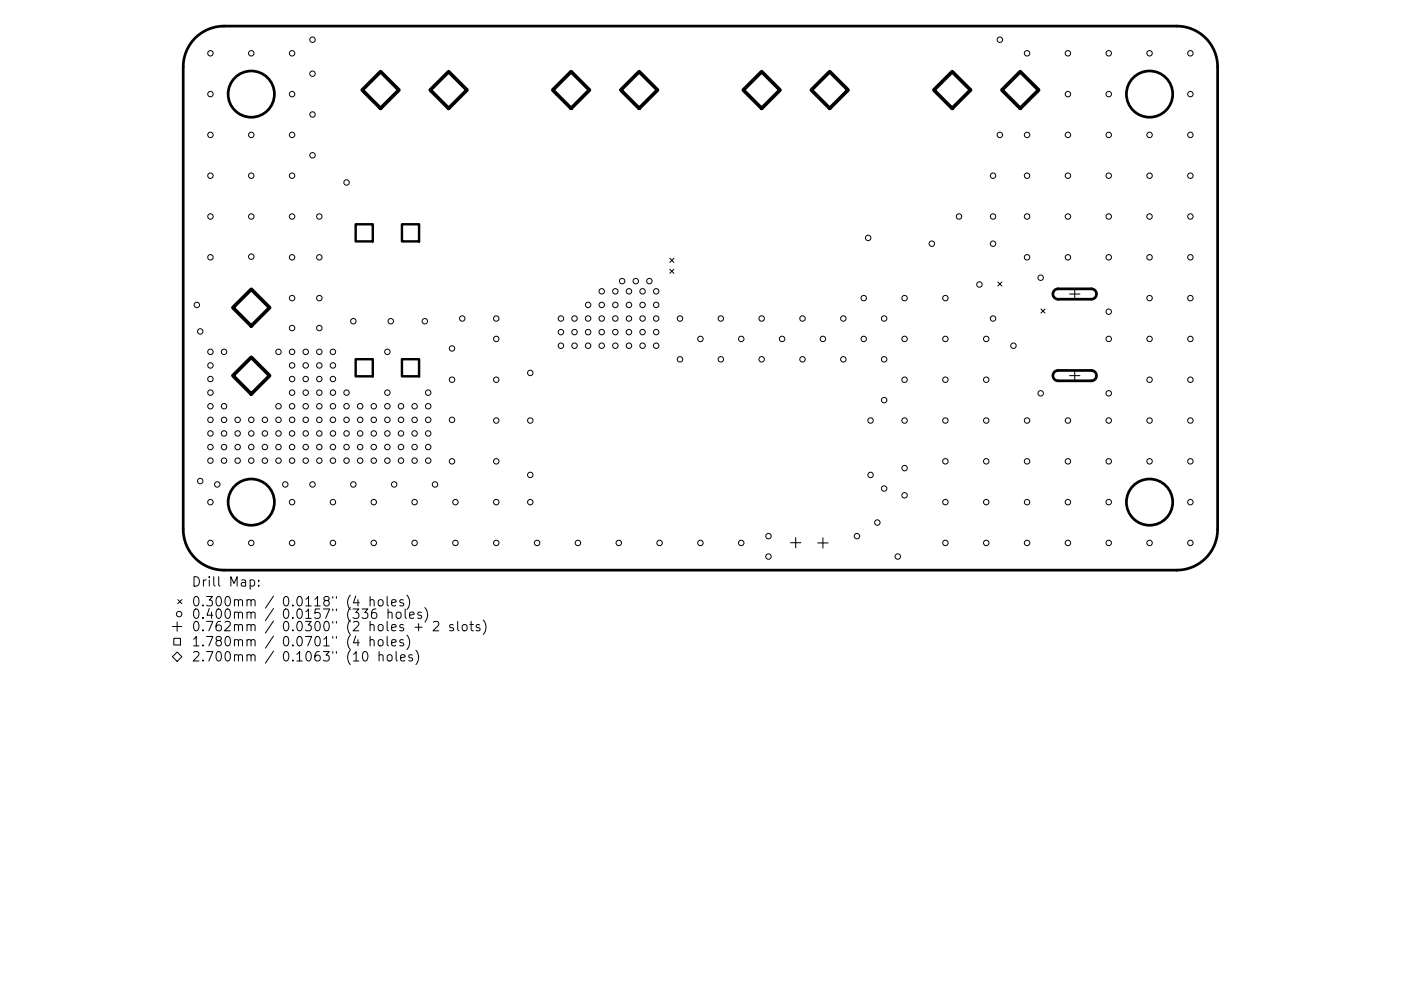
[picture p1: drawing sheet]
<svg xmlns="http://www.w3.org/2000/svg" width="297mm" height="210mm" viewBox="0 0 297 210" stroke-linecap="round" stroke-linejoin="round" font-family="sans-serif">
<defs><g id="words">
<g font-size="2.8">
<text x="40.6" y="125.1">Drill</text>
<text x="48.6" y="125.1">Map:</text>
<text x="40.6" y="129.3">0.300mm</text>
<text x="40.6" y="131.9">0.400mm</text>
<text x="60" y="129.3">0.0118&quot;</text>
<text x="60" y="131.9">0.0157&quot;</text>
<text x="73.7" y="129.3">(4</text>
<text x="73.7" y="131.9">(336</text>
<text x="78.7" y="129.3">holes)</text>
<text x="82.5" y="131.9">holes)</text>
<text x="40.6" y="134.5">0.762mm</text>
<text x="40.6" y="137.7">1.780mm</text>
<text x="60" y="134.5">0.0300&quot;</text>
<text x="60" y="137.7">0.0701&quot;</text>
<text x="73.7" y="134.5">(2</text>
<text x="73.7" y="137.7">(4</text>
<text x="78.7" y="134.5">holes</text>
<text x="78.7" y="137.7">holes)</text>
<text x="88.4" y="134.5">+</text>
<text x="92.6" y="134.5">2</text>
<text x="96.2" y="134.5">slots)</text>
<text x="40.6" y="140.9">2.700mm</text>
<text x="60" y="140.9">0.1063&quot;</text>
<text x="73.7" y="140.9">(10</text>
<text x="80.6" y="140.9">holes)</text>
</g>
</g></defs>
<g fill="none" stroke="#000" stroke-width=".58">
<path d="M41.4 8.1a8.7 8.7 0 0 1 6.1-2.6h202a8.7 8.7 0 0 1 8.7 8.7v98.1a8.7 8.7 0 0 1-8.7 8.7h-202a8.7 8.7 0 0 1-8.7-8.7v-98.1a8.7 8.7 0 0 1 2.6-6.1zM223.6 61.6l.7-.3h7.1a1.1 1.1 0 0 1 1.1 1.1 1.1 1.1 0 0 1-1.1 1.1h-7.1a1.1 1.1 0 0 1-1-.7 1.1 1.1 0 0 1 .3-1.2zM223.6 78.9l.7-.3h7.1a1.1 1.1 0 0 1 1.1 1.1 1.1 1.1 0 0 1-1.1 1.1h-7.1a1.1 1.1 0 0 1-1-.7 1.1 1.1 0 0 1 .3-1.2z"/>
<circle cx="53.3" cy="20" r="4.9"/>
<circle cx="243.7" cy="20" r="4.9"/>
<circle cx="53.3" cy="106.5" r="4.9"/>
<circle cx="243.7" cy="106.5" r="4.9"/>
</g>
<g fill="none" stroke="#000" stroke-width=".21">
<path d="M142 54.8l.9 .9M142 57.1l.9 .9M142.9 54.8l-.9 .9M142.9 57.1l-.9 .9M211.6 59.8l.8 .9M212.4 59.8l-.8 .9M220.7 65.6l.9 .8M221.6 65.6l-.9 .8M36.6 139.3l1-1 1 1-1 1zM36.6 132.9h2M36.8 135.4h1.5v1.4h-1.5zM37.6 131.9v2"/>
<path d="M37.7 127.2l.9 .9M38.6 127.2l-.9 .9M46.4 122.4v1.7l.3 .3M52.4 127.4l.3-.2 .4 .1 .1 1.3M52.4 130.1a.5 .5 0 0 1 .8 0v1.1M52.4 132.7a.5 .5 0 0 1 .8 .1v1M52.4 135.9a.5 .5 0 0 1 .8 .1v1M52.4 139.1a.5 .5 0 0 1 .8 .1v1M53.2 127.5l.3-.3 .5 .1 .1 1.3M53.2 130.1l.3-.2 .5 .1 .1 1.2M53.2 132.8l.3-.3 .5 .1 .1 1.2M53.2 136l.3-.3 .5 .1 .1 1.2"/>
<path d="M53.2 139.2l.3-.3 .5 .1 .1 1.2M58 126.5l-1.7 2.5M58 129.1l-1.7 2.6M58 131.7l-1.7 2.6M58 134.9l-1.7 2.6M58 138.1l-1.7 2.6M70.6 126.6v.3M70.6 129.2v.4M70.6 131.8v.4M70.6 135v.4M70.6 138.2v.4M71.3 126.6v.3"/>
<path d="M71.3 129.2v.4M71.3 131.8v.4M71.3 135v.4M71.3 138.2v.4M96.1 132.6l-.5-.1-.3 .3 .1 .3 .7 .2v.4h-.8"/>
<circle cx="44.6" cy="20" r=".58"/>
<circle cx="44.6" cy="11.3" r=".58"/>
<circle cx="53.3" cy="11.3" r=".58"/>
<circle cx="61.9" cy="20" r=".58"/>
<circle cx="61.9" cy="11.3" r=".58"/>
<circle cx="66.3" cy="8.4" r=".58"/>
<circle cx="66.3" cy="15.6" r=".58"/>
<circle cx="212" cy="8.4" r=".58"/>
<circle cx="217.8" cy="11.3" r=".58"/>
<circle cx="226.4" cy="20" r=".58"/>
<circle cx="226.4" cy="11.3" r=".58"/>
<circle cx="235.1" cy="20" r=".58"/>
<circle cx="235.1" cy="11.3" r=".58"/>
<circle cx="243.7" cy="11.3" r=".58"/>
<circle cx="252.4" cy="20" r=".58"/>
<circle cx="252.4" cy="11.3" r=".58"/>
<circle cx="44.6" cy="28.6" r=".58"/>
<circle cx="44.6" cy="37.3" r=".58"/>
<circle cx="53.3" cy="28.6" r=".58"/>
<circle cx="53.3" cy="37.3" r=".58"/>
<circle cx="61.9" cy="28.6" r=".58"/>
<circle cx="61.9" cy="37.3" r=".58"/>
<circle cx="66.3" cy="24.3" r=".58"/>
<circle cx="66.3" cy="33" r=".58"/>
<circle cx="73.5" cy="38.7" r=".58"/>
<circle cx="210.5" cy="37.3" r=".58"/>
<circle cx="212" cy="28.6" r=".58"/>
<circle cx="217.8" cy="28.6" r=".58"/>
<circle cx="217.8" cy="37.3" r=".58"/>
<circle cx="226.4" cy="28.6" r=".58"/>
<circle cx="226.4" cy="37.3" r=".58"/>
<circle cx="235.1" cy="28.6" r=".58"/>
<circle cx="235.1" cy="37.3" r=".58"/>
<circle cx="243.7" cy="28.6" r=".58"/>
<circle cx="243.7" cy="37.3" r=".58"/>
<circle cx="252.4" cy="28.6" r=".58"/>
<circle cx="252.4" cy="37.3" r=".58"/>
<circle cx="44.6" cy="54.6" r=".58"/>
<circle cx="44.6" cy="45.9" r=".58"/>
<circle cx="53.3" cy="54.4" r=".58"/>
<circle cx="53.3" cy="45.9" r=".58"/>
<circle cx="61.9" cy="54.6" r=".58"/>
<circle cx="61.9" cy="45.9" r=".58"/>
<circle cx="67.7" cy="54.6" r=".58"/>
<circle cx="67.7" cy="45.9" r=".58"/>
<circle cx="131.9" cy="59.6" r=".58"/>
<circle cx="134.8" cy="59.6" r=".58"/>
<circle cx="137.7" cy="59.6" r=".58"/>
<circle cx="184.1" cy="50.5" r=".58"/>
<circle cx="197.6" cy="51.7" r=".58"/>
<circle cx="203.3" cy="45.9" r=".58"/>
<circle cx="210.5" cy="51.7" r=".58"/>
<circle cx="210.5" cy="45.9" r=".58"/>
<circle cx="217.8" cy="54.6" r=".58"/>
<circle cx="217.8" cy="45.9" r=".58"/>
<circle cx="220.6" cy="58.9" r=".58"/>
<circle cx="226.4" cy="54.6" r=".58"/>
<circle cx="226.4" cy="45.9" r=".58"/>
<circle cx="235.1" cy="54.6" r=".58"/>
<circle cx="235.1" cy="45.9" r=".58"/>
<circle cx="243.7" cy="54.6" r=".58"/>
<circle cx="243.7" cy="45.9" r=".58"/>
<circle cx="252.4" cy="54.6" r=".58"/>
<circle cx="252.4" cy="45.9" r=".58"/>
<circle cx="41.7" cy="64.7" r=".58"/>
<circle cx="42.5" cy="70.3" r=".58"/>
<circle cx="44.6" cy="74.6" r=".58"/>
<circle cx="44.6" cy="77.5" r=".58"/>
<circle cx="47.5" cy="74.6" r=".58"/>
<circle cx="59" cy="74.6" r=".58"/>
<circle cx="61.9" cy="74.6" r=".58"/>
<circle cx="61.9" cy="63.3" r=".58"/>
<circle cx="61.9" cy="69.6" r=".58"/>
<circle cx="61.9" cy="77.5" r=".58"/>
<circle cx="64.8" cy="74.6" r=".58"/>
<circle cx="64.8" cy="77.5" r=".58"/>
<circle cx="67.7" cy="74.6" r=".58"/>
<circle cx="67.7" cy="63.3" r=".58"/>
<circle cx="67.7" cy="69.6" r=".58"/>
<circle cx="67.7" cy="77.5" r=".58"/>
<circle cx="70.6" cy="74.6" r=".58"/>
<circle cx="70.6" cy="77.5" r=".58"/>
<circle cx="74.9" cy="68.2" r=".58"/>
<circle cx="82.1" cy="74.6" r=".58"/>
<circle cx="82.9" cy="68.2" r=".58"/>
<circle cx="90.1" cy="68.2" r=".58"/>
<circle cx="95.8" cy="73.9" r=".58"/>
<circle cx="98" cy="67.6" r=".58"/>
<circle cx="105.2" cy="71.9" r=".58"/>
<circle cx="105.2" cy="67.6" r=".58"/>
<circle cx="112.4" cy="79.1" r=".58"/>
<circle cx="118.9" cy="73.4" r=".58"/>
<circle cx="118.9" cy="67.6" r=".58"/>
<circle cx="118.9" cy="70.5" r=".58"/>
<circle cx="121.8" cy="73.4" r=".58"/>
<circle cx="121.8" cy="67.6" r=".58"/>
<circle cx="121.8" cy="70.5" r=".58"/>
<circle cx="124.7" cy="73.4" r=".58"/>
<circle cx="124.7" cy="64.7" r=".58"/>
<circle cx="124.7" cy="67.6" r=".58"/>
<circle cx="124.7" cy="70.5" r=".58"/>
<circle cx="127.6" cy="73.4" r=".58"/>
<circle cx="127.6" cy="64.7" r=".58"/>
<circle cx="127.6" cy="67.6" r=".58"/>
<circle cx="127.6" cy="70.5" r=".58"/>
<circle cx="127.6" cy="61.8" r=".58"/>
<circle cx="130.5" cy="73.4" r=".58"/>
<circle cx="130.5" cy="64.7" r=".58"/>
<circle cx="130.5" cy="67.6" r=".58"/>
<circle cx="130.5" cy="70.5" r=".58"/>
<circle cx="130.5" cy="61.8" r=".58"/>
<circle cx="133.4" cy="73.4" r=".58"/>
<circle cx="133.4" cy="64.7" r=".58"/>
<circle cx="133.4" cy="67.6" r=".58"/>
<circle cx="133.4" cy="70.5" r=".58"/>
<circle cx="133.4" cy="61.8" r=".58"/>
<circle cx="136.2" cy="73.4" r=".58"/>
<circle cx="136.2" cy="64.7" r=".58"/>
<circle cx="136.2" cy="67.6" r=".58"/>
<circle cx="136.2" cy="70.5" r=".58"/>
<circle cx="136.2" cy="61.8" r=".58"/>
<circle cx="139.1" cy="73.4" r=".58"/>
<circle cx="139.1" cy="64.7" r=".58"/>
<circle cx="139.1" cy="67.6" r=".58"/>
<circle cx="139.1" cy="70.5" r=".58"/>
<circle cx="139.1" cy="61.8" r=".58"/>
<circle cx="144.2" cy="76.2" r=".58"/>
<circle cx="144.2" cy="67.6" r=".58"/>
<circle cx="148.5" cy="71.9" r=".58"/>
<circle cx="152.8" cy="76.2" r=".58"/>
<circle cx="152.8" cy="67.6" r=".58"/>
<circle cx="157.2" cy="71.9" r=".58"/>
<circle cx="161.5" cy="76.2" r=".58"/>
<circle cx="161.5" cy="67.6" r=".58"/>
<circle cx="165.8" cy="71.9" r=".58"/>
<circle cx="170.1" cy="76.2" r=".58"/>
<circle cx="170.1" cy="67.6" r=".58"/>
<circle cx="174.5" cy="71.9" r=".58"/>
<circle cx="178.8" cy="76.2" r=".58"/>
<circle cx="178.8" cy="67.6" r=".58"/>
<circle cx="183.1" cy="63.3" r=".58"/>
<circle cx="183.1" cy="71.9" r=".58"/>
<circle cx="187.5" cy="76.2" r=".58"/>
<circle cx="187.5" cy="67.6" r=".58"/>
<circle cx="191.8" cy="63.3" r=".58"/>
<circle cx="191.8" cy="71.9" r=".58"/>
<circle cx="200.4" cy="63.3" r=".58"/>
<circle cx="200.4" cy="71.9" r=".58"/>
<circle cx="207.7" cy="60.4" r=".58"/>
<circle cx="209.1" cy="71.9" r=".58"/>
<circle cx="210.5" cy="67.6" r=".58"/>
<circle cx="214.9" cy="73.4" r=".58"/>
<circle cx="235.1" cy="71.9" r=".58"/>
<circle cx="235.1" cy="66.1" r=".58"/>
<circle cx="243.7" cy="63.3" r=".58"/>
<circle cx="243.7" cy="71.9" r=".58"/>
<circle cx="252.4" cy="63.3" r=".58"/>
<circle cx="252.4" cy="71.9" r=".58"/>
<circle cx="44.6" cy="97.7" r=".58"/>
<circle cx="44.6" cy="89.1" r=".58"/>
<circle cx="44.6" cy="86.2" r=".58"/>
<circle cx="44.6" cy="92" r=".58"/>
<circle cx="44.6" cy="94.8" r=".58"/>
<circle cx="44.6" cy="83.3" r=".58"/>
<circle cx="44.6" cy="80.4" r=".58"/>
<circle cx="47.5" cy="97.7" r=".58"/>
<circle cx="47.5" cy="89.1" r=".58"/>
<circle cx="47.5" cy="86.2" r=".58"/>
<circle cx="47.5" cy="92" r=".58"/>
<circle cx="47.5" cy="94.8" r=".58"/>
<circle cx="50.4" cy="97.7" r=".58"/>
<circle cx="50.4" cy="89.1" r=".58"/>
<circle cx="50.4" cy="92" r=".58"/>
<circle cx="50.4" cy="94.8" r=".58"/>
<circle cx="53.3" cy="97.7" r=".58"/>
<circle cx="53.3" cy="89.1" r=".58"/>
<circle cx="53.3" cy="92" r=".58"/>
<circle cx="53.3" cy="94.8" r=".58"/>
<circle cx="56.2" cy="97.7" r=".58"/>
<circle cx="56.2" cy="89.1" r=".58"/>
<circle cx="56.2" cy="92" r=".58"/>
<circle cx="56.2" cy="94.8" r=".58"/>
<circle cx="59" cy="97.7" r=".58"/>
<circle cx="59" cy="89.1" r=".58"/>
<circle cx="59" cy="86.2" r=".58"/>
<circle cx="59" cy="92" r=".58"/>
<circle cx="59" cy="94.8" r=".58"/>
<circle cx="61.9" cy="97.7" r=".58"/>
<circle cx="61.9" cy="89.1" r=".58"/>
<circle cx="61.9" cy="86.2" r=".58"/>
<circle cx="61.9" cy="92" r=".58"/>
<circle cx="61.9" cy="94.8" r=".58"/>
<circle cx="61.9" cy="83.3" r=".58"/>
<circle cx="61.9" cy="80.4" r=".58"/>
<circle cx="64.8" cy="97.7" r=".58"/>
<circle cx="64.8" cy="89.1" r=".58"/>
<circle cx="64.8" cy="86.2" r=".58"/>
<circle cx="64.8" cy="92" r=".58"/>
<circle cx="64.8" cy="94.8" r=".58"/>
<circle cx="64.8" cy="83.3" r=".58"/>
<circle cx="64.8" cy="80.4" r=".58"/>
<circle cx="67.7" cy="97.7" r=".58"/>
<circle cx="67.7" cy="89.1" r=".58"/>
<circle cx="67.7" cy="86.2" r=".58"/>
<circle cx="67.7" cy="92" r=".58"/>
<circle cx="67.7" cy="94.8" r=".58"/>
<circle cx="67.7" cy="83.3" r=".58"/>
<circle cx="67.7" cy="80.4" r=".58"/>
<circle cx="70.6" cy="97.7" r=".58"/>
<circle cx="70.6" cy="89.1" r=".58"/>
<circle cx="70.6" cy="86.2" r=".58"/>
<circle cx="70.6" cy="92" r=".58"/>
<circle cx="70.6" cy="94.8" r=".58"/>
<circle cx="70.6" cy="83.3" r=".58"/>
<circle cx="70.6" cy="80.4" r=".58"/>
<circle cx="73.5" cy="97.7" r=".58"/>
<circle cx="73.5" cy="89.1" r=".58"/>
<circle cx="73.5" cy="86.2" r=".58"/>
<circle cx="73.5" cy="92" r=".58"/>
<circle cx="73.5" cy="94.8" r=".58"/>
<circle cx="73.5" cy="83.3" r=".58"/>
<circle cx="76.4" cy="97.7" r=".58"/>
<circle cx="76.4" cy="89.1" r=".58"/>
<circle cx="76.4" cy="86.2" r=".58"/>
<circle cx="76.4" cy="92" r=".58"/>
<circle cx="76.4" cy="94.8" r=".58"/>
<circle cx="79.2" cy="97.7" r=".58"/>
<circle cx="79.2" cy="89.1" r=".58"/>
<circle cx="79.2" cy="86.2" r=".58"/>
<circle cx="79.2" cy="92" r=".58"/>
<circle cx="79.2" cy="94.8" r=".58"/>
<circle cx="82.1" cy="97.7" r=".58"/>
<circle cx="82.1" cy="89.1" r=".58"/>
<circle cx="82.1" cy="86.2" r=".58"/>
<circle cx="82.1" cy="92" r=".58"/>
<circle cx="82.1" cy="94.8" r=".58"/>
<circle cx="82.1" cy="83.3" r=".58"/>
<circle cx="85" cy="97.7" r=".58"/>
<circle cx="85" cy="89.1" r=".58"/>
<circle cx="85" cy="86.2" r=".58"/>
<circle cx="85" cy="92" r=".58"/>
<circle cx="85" cy="94.8" r=".58"/>
<circle cx="87.9" cy="97.7" r=".58"/>
<circle cx="87.9" cy="89.1" r=".58"/>
<circle cx="87.9" cy="86.2" r=".58"/>
<circle cx="87.9" cy="92" r=".58"/>
<circle cx="87.9" cy="94.8" r=".58"/>
<circle cx="90.8" cy="97.7" r=".58"/>
<circle cx="90.8" cy="89.1" r=".58"/>
<circle cx="90.8" cy="86.2" r=".58"/>
<circle cx="90.8" cy="92" r=".58"/>
<circle cx="90.8" cy="94.8" r=".58"/>
<circle cx="90.8" cy="83.3" r=".58"/>
<circle cx="95.8" cy="89.1" r=".58"/>
<circle cx="95.8" cy="97.9" r=".58"/>
<circle cx="95.8" cy="80.6" r=".58"/>
<circle cx="105.2" cy="89.2" r=".58"/>
<circle cx="105.2" cy="97.9" r=".58"/>
<circle cx="105.2" cy="80.6" r=".58"/>
<circle cx="112.4" cy="89.2" r=".58"/>
<circle cx="184.6" cy="89.2" r=".58"/>
<circle cx="187.5" cy="84.9" r=".58"/>
<circle cx="191.8" cy="99.3" r=".58"/>
<circle cx="191.8" cy="89.2" r=".58"/>
<circle cx="191.8" cy="80.6" r=".58"/>
<circle cx="200.4" cy="89.2" r=".58"/>
<circle cx="200.4" cy="97.9" r=".58"/>
<circle cx="200.4" cy="80.6" r=".58"/>
<circle cx="209.1" cy="89.2" r=".58"/>
<circle cx="209.1" cy="97.9" r=".58"/>
<circle cx="209.1" cy="80.6" r=".58"/>
<circle cx="217.8" cy="89.2" r=".58"/>
<circle cx="217.8" cy="97.9" r=".58"/>
<circle cx="220.6" cy="83.5" r=".58"/>
<circle cx="226.4" cy="89.2" r=".58"/>
<circle cx="226.4" cy="97.9" r=".58"/>
<circle cx="235.1" cy="89.2" r=".58"/>
<circle cx="235.1" cy="97.9" r=".58"/>
<circle cx="235.1" cy="83.5" r=".58"/>
<circle cx="243.7" cy="89.2" r=".58"/>
<circle cx="243.7" cy="97.9" r=".58"/>
<circle cx="243.7" cy="80.6" r=".58"/>
<circle cx="252.4" cy="89.2" r=".58"/>
<circle cx="252.4" cy="97.9" r=".58"/>
<circle cx="252.4" cy="80.6" r=".58"/>
<circle cx="42.5" cy="102.1" r=".58"/>
<circle cx="44.6" cy="115.2" r=".58"/>
<circle cx="44.6" cy="106.5" r=".58"/>
<circle cx="46.1" cy="102.8" r=".58"/>
<circle cx="53.3" cy="115.2" r=".58"/>
<circle cx="60.5" cy="102.8" r=".58"/>
<circle cx="61.9" cy="115.2" r=".58"/>
<circle cx="61.9" cy="106.5" r=".58"/>
<circle cx="66.3" cy="102.8" r=".58"/>
<circle cx="70.6" cy="115.2" r=".58"/>
<circle cx="70.6" cy="106.5" r=".58"/>
<circle cx="74.9" cy="102.8" r=".58"/>
<circle cx="79.2" cy="115.2" r=".58"/>
<circle cx="79.2" cy="106.5" r=".58"/>
<circle cx="83.6" cy="102.8" r=".58"/>
<circle cx="87.9" cy="115.2" r=".58"/>
<circle cx="87.9" cy="106.5" r=".58"/>
<circle cx="92.2" cy="102.8" r=".58"/>
<circle cx="96.6" cy="115.2" r=".58"/>
<circle cx="96.6" cy="106.5" r=".58"/>
<circle cx="105.2" cy="115.2" r=".58"/>
<circle cx="105.2" cy="106.5" r=".58"/>
<circle cx="112.4" cy="100.8" r=".58"/>
<circle cx="112.4" cy="106.5" r=".58"/>
<circle cx="113.9" cy="115.2" r=".58"/>
<circle cx="122.5" cy="115.2" r=".58"/>
<circle cx="131.2" cy="115.2" r=".58"/>
<circle cx="139.8" cy="115.2" r=".58"/>
<circle cx="148.5" cy="115.2" r=".58"/>
<circle cx="157.2" cy="115.2" r=".58"/>
<circle cx="162.9" cy="118.1" r=".58"/>
<circle cx="162.9" cy="113.7" r=".58"/>
<circle cx="181.7" cy="113.7" r=".58"/>
<circle cx="184.6" cy="100.8" r=".58"/>
<circle cx="186" cy="110.9" r=".58"/>
<circle cx="187.5" cy="103.6" r=".58"/>
<circle cx="190.3" cy="118.1" r=".58"/>
<circle cx="191.8" cy="105.1" r=".58"/>
<circle cx="200.4" cy="115.2" r=".58"/>
<circle cx="200.4" cy="106.5" r=".58"/>
<circle cx="209.1" cy="115.2" r=".58"/>
<circle cx="209.1" cy="106.5" r=".58"/>
<circle cx="217.8" cy="115.2" r=".58"/>
<circle cx="217.8" cy="106.5" r=".58"/>
<circle cx="226.4" cy="115.2" r=".58"/>
<circle cx="226.4" cy="106.5" r=".58"/>
<circle cx="235.1" cy="115.2" r=".58"/>
<circle cx="235.1" cy="106.5" r=".58"/>
<circle cx="243.7" cy="115.2" r=".58"/>
<circle cx="252.4" cy="115.2" r=".58"/>
<circle cx="252.4" cy="106.5" r=".58"/>
<circle cx="38" cy="130.3" r=".58"/>
</g>
<path d="M226.8 62.4h2.2M226.8 79.7h2.2M227.9 61.3v2.2M227.9 78.6v2.2M167.6 115.1h2.2M168.7 114.1v2.1M173.4 115.2h2.2M174.5 114.1v2.2" fill="none" stroke="#000" stroke-width=".22"/>
<path d="M75.4 47.6h3.6v3.6h-3.6zM85.2 47.6h3.7v3.6h-3.7zM75.4 76.2h3.6v3.6h-3.6zM85.2 76.2h3.7v3.6h-3.7z" fill="none" stroke="#000" stroke-width=".51"/>
<path d="M80.7 15.2l3.9 3.9-3.9 3.9-3.9-3.9zM91.2 19.1l3.9-3.9 3.9 3.9-3.9 3.9zM121.1 15.2l3.9 3.9-3.9 3.9-3.9-3.9zM131.6 19.1l3.9-3.9 3.9 3.9-3.9 3.9zM161.5 15.2l3.9 3.9-3.9 3.9-3.9-3.9zM175.9 15.2l3.9 3.9-3.9 3.9-3.9-3.9zM201.9 15.2l3.9 3.9-3.9 3.9-3.9-3.9zM216.3 15.2l3.9 3.9-3.9 3.9-3.9-3.9zM49.4 79.7l3.9-3.9 3.9 3.9-3.9 3.9zM53.3 61.4l3.9 3.9-3.9 3.9-3.9-3.9z" fill="none" stroke="#000" stroke-width=".78"/>
<use href="#words"/>
</svg>
